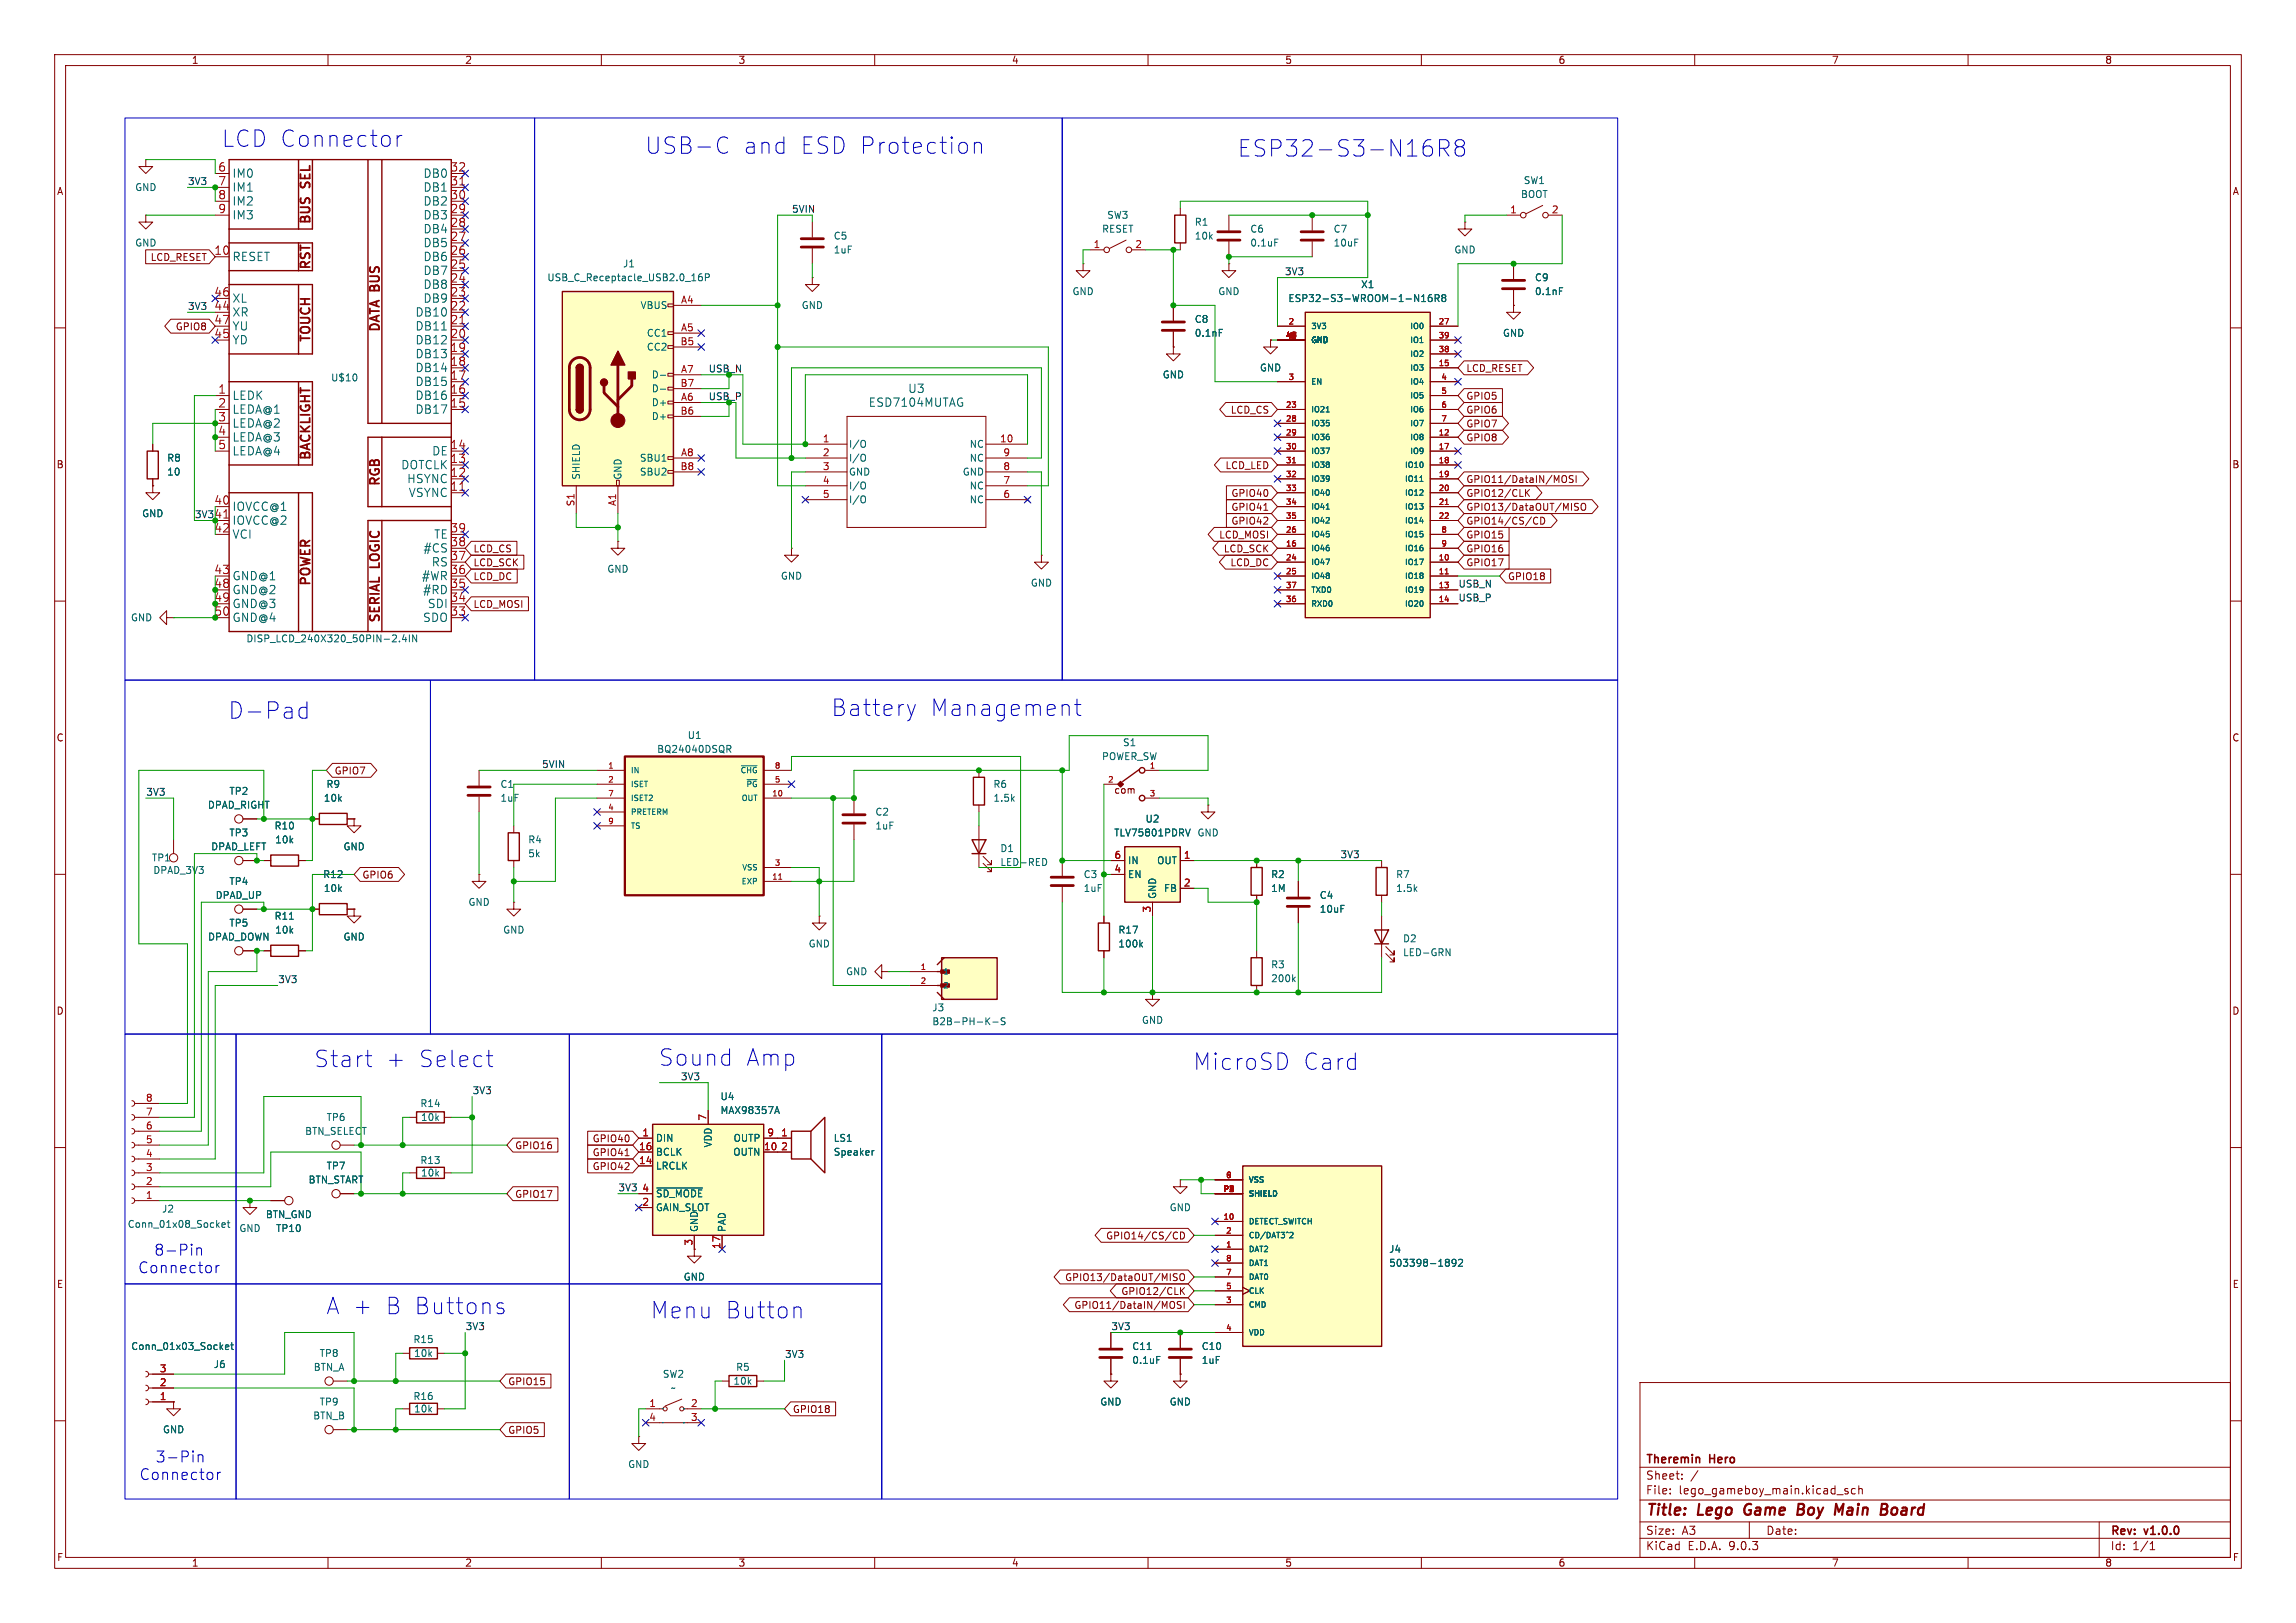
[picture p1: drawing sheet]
<svg xmlns="http://www.w3.org/2000/svg" width="420mm" height="297mm" viewBox="0 0 420 297" stroke-linecap="round" stroke-linejoin="round" font-family="sans-serif">
<defs><g id="words">
<g font-size="4.2" fill="#0000c2">
<text x="40.6" y="27.1">LCD Connector</text>
<text x="118" y="28.4">USB-C</text>
<text x="135.9" y="28.4">and</text>
<text x="146.2" y="28.4">ESD Protection</text>
<text x="226.4" y="28.9">ESP32-S3-N16R8</text>
<text x="41.8" y="131.8">D-Pad</text>
<text x="152.1" y="131.3">Battery</text>
<text x="170.1" y="131.3">Management</text>
<text x="57.5" y="195.5">Start</text>
<text x="70.5" y="195.5">+</text>
<text x="76.3" y="195.5">Select</text>
<text x="120.5" y="195.3">Sound</text>
<text x="136.4" y="195.3">Amp</text>
<text x="218.3" y="196">MicroSD</text>
<text x="238.3" y="196">Card</text>
<text x="59.7" y="240.7">A +</text>
<text x="70.3" y="240.7">B Buttons</text>
<text x="119" y="241.5">Menu</text>
<text x="132.6" y="241.5">Button</text>
</g>
<g font-size="2.8" fill="#0000c2">
<text x="25.2" y="233.2">Connector</text>
<text x="28.2" y="230">8-Pin</text>
<text x="28.4" y="267.8">3-Pin</text>
<text x="25.5" y="271.1">Connector</text>
</g>
<g font-size="2.8" fill="#840000">
<text x="301" y="277.9">Title:</text>
<text x="310.6" y="277.9">Lego</text>
<text x="319.9" y="277.9">Game</text>
<text x="330.4" y="277.9">Boy</text>
<text x="338.1" y="277.9">Main</text>
<text x="347.3" y="277.9">Board</text>
</g>
<g font-size="2.3" fill="#840000">
<text x="57.2" y="34.3" transform="rotate(-90 57.2 34.3)">SEL</text>
<text x="57.2" y="41.3" transform="rotate(-90 57.2 41.3)">BUS</text>
<text x="57.2" y="49.6" transform="rotate(-90 57.2 49.6)">RST</text>
<text x="57.2" y="62.9" transform="rotate(-90 57.2 62.9)">TOUCH</text>
<text x="69.9" y="61" transform="rotate(-90 69.9 61)">DATA BUS</text>
<text x="57.2" y="84.5" transform="rotate(-90 57.2 84.5)">BACKLIGHT</text>
<text x="69.9" y="89.2" transform="rotate(-90 69.9 89.2)">RGB</text>
<text x="57.2" y="107.5" transform="rotate(-90 57.2 107.5)">POWER</text>
<text x="69.9" y="103.9" transform="rotate(-90 69.9 103.9)">LOGIC</text>
<text x="69.9" y="114.2" transform="rotate(-90 69.9 114.2)">SERIAL</text>
</g>
<g font-size="2.1" fill="#a90000">
<text x="39.8" y="31.5">6</text>
<text x="39.8" y="34">7</text>
<text x="82.3" y="31.5">32</text>
<text x="82.3" y="34">31</text>
<text x="39.8" y="36.6">8</text>
<text x="39.8" y="39.1">9</text>
<text x="82.3" y="36.6">30</text>
<text x="82.3" y="39.1">29</text>
<text x="82.3" y="41.7">28</text>
<text x="39.1" y="46.7">10</text>
<text x="82.3" y="44.2">27</text>
<text x="82.3" y="46.7">26</text>
<text x="82.3" y="49.3">25</text>
<text x="82.3" y="51.8">24</text>
<text x="39.1" y="54.4">46</text>
<text x="39.1" y="56.9">44</text>
<text x="39.1" y="59.4">47</text>
<text x="82.3" y="54.4">23</text>
<text x="82.3" y="56.9">22</text>
<text x="82.3" y="59.4">21</text>
<text x="39.1" y="62">45</text>
<text x="82.3" y="62">20</text>
<text x="82.3" y="64.5">19</text>
<text x="82.3" y="67.1">18</text>
<text x="82.3" y="69.6">17</text>
<text x="39.8" y="72.1">1</text>
<text x="39.8" y="74.7">2</text>
<text x="39.8" y="77.2">3</text>
<text x="82.3" y="72.1">16</text>
<text x="82.3" y="74.7">15</text>
<text x="39.8" y="79.8">4</text>
<text x="39.8" y="82.3">5</text>
<text x="82.3" y="82.3">14</text>
<text x="82.3" y="84.8">13</text>
<text x="82.3" y="87.4">12</text>
<text x="82.3" y="89.9">11</text>
<text x="39.1" y="92.5">40</text>
<text x="39.1" y="97.5">42</text>
<text x="82.3" y="97.5">39</text>
<text x="82.3" y="100.1">38</text>
<text x="39.1" y="105.2">43</text>
<text x="82.3" y="102.6">37</text>
<text x="82.3" y="105.2">36</text>
<text x="82.3" y="107.7">35</text>
<text x="82.3" y="110.2">34</text>
<text x="82.3" y="112.8">33</text>
</g>
<g font-size="2.1" fill="#006464">
<text x="42.4" y="32.7">IM0</text>
<text x="42.4" y="35.3">IM1</text>
<text x="77.4" y="32.7">DB0</text>
<text x="77.4" y="35.3">DB1</text>
<text x="42.4" y="37.8">IM2</text>
<text x="42.4" y="40.4">IM3</text>
<text x="77.4" y="37.8">DB2</text>
<text x="77.4" y="40.4">DB3</text>
<text x="42.4" y="48">RESET</text>
<text x="77.4" y="42.9">DB4</text>
<text x="77.4" y="45.4">DB5</text>
<text x="77.4" y="48">DB6</text>
<text x="77.4" y="50.5">DB7</text>
<text x="77.4" y="53.1">DB8</text>
<text x="42.4" y="55.6">XL</text>
<text x="42.4" y="58.1">XR</text>
<text x="75.9" y="58.1">DB10</text>
<text x="77.4" y="55.6">DB9</text>
<text x="42.4" y="60.7">YU</text>
<text x="42.4" y="63.2">YD</text>
<text x="75.9" y="60.7">DB11</text>
<text x="75.9" y="63.2">DB12</text>
<text x="75.9" y="65.8">DB13</text>
<text x="75.9" y="68.3">DB14</text>
<text x="75.9" y="70.8">DB15</text>
<text x="42.4" y="73.4">LEDK</text>
<text x="42.4" y="75.9">LEDA@1</text>
<text x="75.9" y="73.4">DB16</text>
<text x="75.9" y="75.9">DB17</text>
<text x="158.8" y="74.7">ESD7104MUTAG</text>
<text x="166" y="72.1">U3</text>
<text x="42.4" y="78.5">LEDA@2</text>
<text x="42.4" y="81">LEDA@3</text>
<text x="42.4" y="83.5">LEDA@4</text>
<text x="79" y="83.5">DE</text>
<text x="73.3" y="86.1">DOTCLK</text>
<text x="74.4" y="88.6">HSYNC</text>
<text x="42.4" y="93.7">IOVCC@1</text>
<text x="74.7" y="91.2">VSYNC</text>
<text x="42.4" y="96.2">IOVCC@2</text>
<text x="42.4" y="98.8">VCI</text>
<text x="77.4" y="101.3">#CS</text>
<text x="79.3" y="98.8">TE</text>
<text x="42.4" y="106.4">GND@1</text>
<text x="77.1" y="106.4">#WR</text>
<text x="78.9" y="103.9">RS</text>
<text x="42.4" y="108.9">GND@2</text>
<text x="42.4" y="111.5">GND@3</text>
<text x="77.3" y="108.9">#RD</text>
<text x="78.2" y="111.5">SDI</text>
<text x="42.4" y="114">GND@4</text>
<text x="77.3" y="114">SDO</text>
</g>
<g font-size="2.1" fill="#009600">
<text x="39.1" y="95">41</text>
<text x="39.1" y="107.7">48</text>
<text x="39.1" y="110.2">49</text>
<text x="39.1" y="112.8">50</text>
</g>
<g font-size="2.1" fill="#840000">
<text x="301" y="268.2">Theremin</text>
<text x="312.8" y="268.2">Hero</text>
<text x="301" y="273.7">File:</text>
<text x="301" y="271">Sheet:</text>
<text x="307.1" y="273.7">lego_gameboy_main.kicad_sch</text>
<text x="301" y="281.1">Size:</text>
<text x="307.6" y="281.1">A3</text>
<text x="323" y="281.1">Date:</text>
<text x="386" y="281.3">Rev:</text>
<text x="392.4" y="281.3">v1.0.0</text>
<text x="301" y="283.9">KiCad</text>
<text x="308.7" y="283.9">E.D.A.</text>
<text x="316.3" y="283.9">9.0.3</text>
<text x="386" y="283.9">Id:</text>
<text x="390.1" y="283.9">1/1</text>
</g>
<g font-size="1.8" fill="#840000">
<text x="35" y="11.9">1</text>
<text x="85" y="11.9">2</text>
<text x="135" y="11.9">3</text>
<text x="185" y="11.9">4</text>
<text x="235" y="11.9">5</text>
<text x="285" y="11.9">6</text>
<text x="335" y="11.9">7</text>
<text x="385" y="11.9">8</text>
<text x="10.3" y="35.9">A</text>
<text x="408.3" y="35.9">A</text>
<text x="27.5" y="47.9">LCD_RESET</text>
<text x="32.1" y="60.6">GPIO8</text>
<text x="268.1" y="68.3">LCD_RESET</text>
<text x="225" y="75.9">LCD_CS</text>
<text x="268.1" y="75.9">GPIO6</text>
<text x="268.1" y="73.3">GPIO5</text>
<text x="268.1" y="78.4">GPIO7</text>
<text x="268.1" y="81">GPIO8</text>
<text x="10.3" y="85.9">B</text>
<text x="224.1" y="86">LCD_LED</text>
<text x="268.1" y="88.6">GPIO11/DataIN/MOSI</text>
<text x="408.2" y="85.9">B</text>
<text x="225.2" y="91.1">GPIO40</text>
<text x="225.2" y="93.7">GPIO41</text>
<text x="268.1" y="93.7">GPIO13/DataOUT/MISO</text>
<text x="268.1" y="91.1">GPIO12/CLK</text>
<text x="86.5" y="101.3">LCD_CS</text>
<text x="222.9" y="98.7">LCD_MOSI</text>
<text x="223.8" y="101.3">LCD_SCK</text>
<text x="225.2" y="96.2">GPIO42</text>
<text x="268.1" y="98.7">GPIO15</text>
<text x="268.1" y="96.2">GPIO14/CS/CD</text>
<text x="268.1" y="101.3">GPIO16</text>
<text x="86.5" y="103.8">LCD_SCK</text>
<text x="86.5" y="106.4">LCD_DC</text>
<text x="225" y="103.8">LCD_DC</text>
<text x="268.1" y="103.8">GPIO17</text>
<text x="275.7" y="106.4">GPIO18</text>
<text x="86.5" y="111.4">LCD_MOSI</text>
<text x="10.3" y="135.9">C</text>
<text x="408.2" y="135.9">C</text>
<text x="61.1" y="141.9">GPIO7</text>
<text x="203.7" y="145.4">com</text>
<text x="66.2" y="161">GPIO6</text>
<text x="10.3" y="185.9">D</text>
<text x="408.2" y="185.9">D</text>
<text x="108.3" y="209.2">GPIO40</text>
<text x="94.1" y="210.5">GPIO16</text>
<text x="108.3" y="214.3">GPIO42</text>
<text x="108.3" y="211.8">GPIO41</text>
<text x="94.1" y="219.4">GPIO17</text>
<text x="202.2" y="227">GPIO14/CS/CD</text>
<text x="10.3" y="235.9">E</text>
<text x="194.7" y="234.6">GPIO13/DataOUT/MISO</text>
<text x="196.4" y="239.7">GPIO11/DataIN/MOSI</text>
<text x="205" y="237.2">GPIO12/CLK</text>
<text x="408.3" y="235.9">E</text>
<text x="92.9" y="253.7">GPIO15</text>
<text x="92.9" y="262.6">GPIO5</text>
<text x="144.9" y="258.8">GPIO18</text>
<text x="10.3" y="285.9">F</text>
<text x="35" y="286.9">1</text>
<text x="85" y="286.9">2</text>
<text x="135" y="286.9">3</text>
<text x="185" y="286.9">4</text>
<text x="235" y="286.9">5</text>
<text x="285" y="286.9">6</text>
<text x="335" y="286.9">7</text>
<text x="385" y="286.9">8</text>
<text x="408.3" y="285.9">F</text>
</g>
<g font-size="1.8" fill="#006464">
<text x="24.6" y="35.2">GND</text>
<text x="278.6" y="33.9">SW1</text>
<text x="202.4" y="40.2">SW3</text>
<text x="218.4" y="41.5">R1</text>
<text x="278.1" y="36.4">BOOT</text>
<text x="24.6" y="45.3">GND</text>
<text x="152.4" y="44">C5</text>
<text x="152.4" y="46.6">1uF</text>
<text x="201.5" y="42.8">RESET</text>
<text x="218.4" y="44">10k</text>
<text x="228.6" y="42.8">C6</text>
<text x="228.6" y="45.3">0.1uF</text>
<text x="243.8" y="42.8">C7</text>
<text x="243.8" y="45.3">10uF</text>
<text x="265.9" y="46.6">GND</text>
<text x="100" y="51.7">USB_C_Receptacle_USB2.0_16P</text>
<text x="113.9" y="49.1">J1</text>
<text x="248.9" y="52.9">X1</text>
<text x="280.7" y="51.7">C9</text>
<text x="117.1" y="56.7">VBUS</text>
<text x="146.6" y="56.7">GND</text>
<text x="196.1" y="54.2">GND</text>
<text x="218.4" y="59.3">C8</text>
<text x="222.8" y="54.2">GND</text>
<text x="235.6" y="55.5">ESP32-S3-WROOM-1-N16R8</text>
<text x="280.7" y="54.2">0.1nF</text>
<text x="118.2" y="61.8">CC1</text>
<text x="118.2" y="64.4">CC2</text>
<text x="218.4" y="61.8">0.1nF</text>
<text x="274.8" y="61.8">GND</text>
<text x="60.5" y="70">U$10</text>
<text x="119.1" y="69.4">D-</text>
<text x="119.1" y="72">D-</text>
<text x="212.6" y="69.4">GND</text>
<text x="230.4" y="68.2">GND</text>
<text x="119.1" y="74.5">D+</text>
<text x="119.1" y="77.1">D+</text>
<text x="155.2" y="82.1">I/O</text>
<text x="177.3" y="82.1">NC</text>
<text x="30.5" y="84.7">R8</text>
<text x="30.5" y="87.2">10</text>
<text x="106.3" y="87.9" transform="rotate(-90 106.3 87.9)">SHIELD</text>
<text x="113.9" y="87.9" transform="rotate(-90 113.9 87.9)">GND</text>
<text x="117" y="84.7">SBU1</text>
<text x="117" y="87.2">SBU2</text>
<text x="155.2" y="84.7">I/O</text>
<text x="155.2" y="87.2">GND</text>
<text x="155.2" y="89.8">I/O</text>
<text x="176" y="87.2">GND</text>
<text x="177.3" y="84.7">NC</text>
<text x="177.3" y="89.8">NC</text>
<text x="25.9" y="94.8">GND</text>
<text x="155.2" y="92.3">I/O</text>
<text x="177.3" y="92.3">NC</text>
<text x="111" y="105">GND</text>
<text x="142.7" y="106.3">GND</text>
<text x="188.5" y="107.5">GND</text>
<text x="23.9" y="113.9">GND</text>
<text x="45" y="117.7">DISP_LCD_240X320_50PIN-2.4IN</text>
<text x="120.1" y="138">BQ24040DSQR</text>
<text x="125.7" y="135.4">U1</text>
<text x="205.3" y="136.8">S1</text>
<text x="201.5" y="139.3">POWER_SW</text>
<text x="37.9" y="148.2">DPAD_RIGHT</text>
<text x="41.9" y="145.6">TP2</text>
<text x="59.1" y="146.9">10k</text>
<text x="59.6" y="144.4">R9</text>
<text x="91.4" y="144.4">C1</text>
<text x="91.4" y="146.9">1uF</text>
<text x="160" y="149.5">C2</text>
<text x="181.6" y="144.4">R6</text>
<text x="181.6" y="146.9">1.5k</text>
<text x="38.5" y="155.8">DPAD_LEFT</text>
<text x="41.9" y="153.3">TP3</text>
<text x="50.1" y="152">R10</text>
<text x="50.2" y="154.5">10k</text>
<text x="62.7" y="155.8">GND</text>
<text x="96.5" y="154.5">R4</text>
<text x="160" y="152">1uF</text>
<text x="203.7" y="153.3">TLV75801PDRV</text>
<text x="209.4" y="150.7">U2</text>
<text x="218.9" y="153.3">GND</text>
<text x="27.7" y="157.8">TP1</text>
<text x="27.9" y="160.1">DPAD_3V3</text>
<text x="59" y="160.9">R12</text>
<text x="96.5" y="157.1">5k</text>
<text x="182.9" y="156.1">D1</text>
<text x="182.9" y="158.7">LED-RED</text>
<text x="198.1" y="160.9">C3</text>
<text x="206.2" y="158.3">IN</text>
<text x="206.2" y="160.9">EN</text>
<text x="211.6" y="158.3">OUT</text>
<text x="232.4" y="160.9">R2</text>
<text x="255.3" y="160.9">R7</text>
<text x="39.4" y="164.7">DPAD_UP</text>
<text x="41.9" y="162.2">TP4</text>
<text x="59.1" y="163.4">10k</text>
<text x="85.6" y="166">GND</text>
<text x="198.1" y="163.4">1uF</text>
<text x="211.7" y="164.6" transform="rotate(-90 211.7 164.6)">GND</text>
<text x="212.8" y="163.4">FB</text>
<text x="232.4" y="163.4">1M</text>
<text x="241.3" y="164.7">C4</text>
<text x="241.3" y="167.2">10uF</text>
<text x="255.3" y="163.4">1.5k</text>
<text x="38" y="172.3">DPAD_DOWN</text>
<text x="41.9" y="169.8">TP5</text>
<text x="50.1" y="168.5">R11</text>
<text x="50.2" y="171">10k</text>
<text x="62.7" y="172.3">GND</text>
<text x="91.9" y="171">GND</text>
<text x="147.8" y="173.6">GND</text>
<text x="204.5" y="171">R17</text>
<text x="204.5" y="173.6">100k</text>
<text x="256.5" y="172.6">D2</text>
<text x="154.7" y="178.7">GND</text>
<text x="232.4" y="177.4">R3</text>
<text x="232.4" y="179.9">200k</text>
<text x="256.5" y="175.2">LED-GRN</text>
<text x="170.4" y="185.3">J3</text>
<text x="170.4" y="187.8">B2B-PH-K-S</text>
<text x="208.8" y="187.6">GND</text>
<text x="76.8" y="202.8">R14</text>
<text x="131.7" y="201.5">U4</text>
<text x="55.7" y="207.9">BTN_SELECT</text>
<text x="59.6" y="205.3">TP6</text>
<text x="76.9" y="205.3">10k</text>
<text x="119.9" y="209.1">DIN</text>
<text x="131.7" y="204.1">MAX98357A</text>
<text x="134.1" y="209.1">OUTP</text>
<text x="152.4" y="209.1">LS1</text>
<text x="59.6" y="214.2">TP7</text>
<text x="76.8" y="213.2">R13</text>
<text x="76.9" y="215.5">10k</text>
<text x="119.9" y="211.7">BCLK</text>
<text x="119.9" y="214.2">LRCLK</text>
<text x="130.4" y="210.1" transform="rotate(-90 130.4 210.1)">VDD</text>
<text x="134" y="211.7">OUTN</text>
<text x="152.4" y="211.7">Speaker</text>
<text x="56.3" y="216.8">BTN_START</text>
<text x="119.9" y="219.3">~{SD_MODE}</text>
<text x="119.9" y="221.8">GAIN_SLOT</text>
<text x="213.9" y="221.8">GND</text>
<text x="23.3" y="224.9">Conn_01x08_Socket</text>
<text x="29.5" y="222.1">J2</text>
<text x="43.7" y="225.7">GND</text>
<text x="48.5" y="223.1">BTN_GND</text>
<text x="50.4" y="225.7">TP10</text>
<text x="127.9" y="225.6" transform="rotate(-90 127.9 225.6)">GND</text>
<text x="132.9" y="225.6" transform="rotate(-90 132.9 225.6)">PAD</text>
<text x="254" y="229.5">J4</text>
<text x="254" y="232">503398-1892</text>
<text x="125" y="234.5">GND</text>
<text x="75.5" y="246">R15</text>
<text x="23.9" y="247.2">Conn_01x03_Socket</text>
<text x="39" y="250.5">J6</text>
<text x="57.3" y="251.1">BTN_A</text>
<text x="58.4" y="248.5">TP8</text>
<text x="75.6" y="248.5">10k</text>
<text x="134.5" y="251.1">R5</text>
<text x="207" y="247.2">C11</text>
<text x="207" y="249.8">0.1uF</text>
<text x="219.7" y="249.8">1uF</text>
<text x="219.7" y="247.2">C10</text>
<text x="58.4" y="257.4">TP9</text>
<text x="75.5" y="256.4">R16</text>
<text x="121.2" y="252.3">SW2</text>
<text x="134.1" y="253.6">10k</text>
<text x="201.2" y="257.4">GND</text>
<text x="213.9" y="257.4">GND</text>
<text x="29.7" y="262.5">GND</text>
<text x="57.2" y="259.9">BTN_B</text>
<text x="75.6" y="258.7">10k</text>
<text x="114.8" y="268.8">GND</text>
</g>
<g font-size="1.8" fill="#0f0f0f">
<text x="34.3" y="33.9">3V3</text>
<text x="144.8" y="39">5VIN</text>
<text x="234.9" y="50.5">3V3</text>
<text x="34.3" y="56.8">3V3</text>
<text x="35.6" y="94.9">3V3</text>
<text x="266.7" y="107.6">USB_N</text>
<text x="266.7" y="110.1">USB_P</text>
<text x="99.1" y="140.6">5VIN</text>
<text x="26.7" y="145.7">3V3</text>
<text x="245.1" y="157.1">3V3</text>
<text x="50.8" y="180">3V3</text>
<text x="124.5" y="197.8">3V3</text>
<text x="86.4" y="200.3">3V3</text>
<text x="113" y="218.1">3V3</text>
<text x="85.1" y="243.5">3V3</text>
<text x="203.2" y="243.5">3V3</text>
<text x="143.5" y="248.6">3V3</text>
</g>
<g font-size="1.8" fill="#a90000">
<text x="276.2" y="39.1">1</text>
<text x="283.8" y="39.1">2</text>
<text x="200" y="45.5">1</text>
<text x="207.6" y="45.5">2</text>
<text x="124.5" y="55.6">A4</text>
<text x="124.4" y="63.2">B5</text>
<text x="124.5" y="60.7">A5</text>
<text x="124.4" y="70.9">B7</text>
<text x="124.5" y="68.3">A7</text>
<text x="124.4" y="75.9">B6</text>
<text x="124.5" y="73.4">A6</text>
<text x="124.5" y="83.6">A8</text>
<text x="150.4" y="81">1</text>
<text x="150.4" y="83.6">2</text>
<text x="182.8" y="81">10</text>
<text x="183.4" y="83.6">9</text>
<text x="124.4" y="86.1">B8</text>
<text x="150.4" y="86.1">3</text>
<text x="150.4" y="88.6">4</text>
<text x="183.4" y="86.1">8</text>
<text x="183.4" y="88.6">7</text>
<text x="105.2" y="92.8" transform="rotate(-90 105.2 92.8)">S1</text>
<text x="112.8" y="92.7" transform="rotate(-90 112.8 92.7)">A1</text>
<text x="150.4" y="91.2">5</text>
<text x="183.4" y="91.2">6</text>
<text x="203.8" y="157.2">6</text>
<text x="203.8" y="159.8">4</text>
<text x="216.5" y="157.2">1</text>
<text x="210.6" y="167.1" transform="rotate(-90 210.6 167.1)">3</text>
<text x="216.5" y="162.3">2</text>
<text x="26.6" y="201.7">8</text>
<text x="26.6" y="209.3">5</text>
<text x="26.6" y="206.8">6</text>
<text x="26.6" y="204.2">7</text>
<text x="117.4" y="208">1</text>
<text x="129.3" y="205.2" transform="rotate(-90 129.3 205.2)">7</text>
<text x="140.3" y="208">9</text>
<text x="142.8" y="208">1</text>
<text x="26.6" y="214.4">3</text>
<text x="26.6" y="211.8">4</text>
<text x="116.8" y="210.6">16</text>
<text x="116.8" y="213.1">14</text>
<text x="139.7" y="210.6">10</text>
<text x="142.8" y="210.6">2</text>
<text x="26.6" y="219.5">1</text>
<text x="26.6" y="216.9">2</text>
<text x="117.4" y="218.2">4</text>
<text x="117.4" y="220.7">2</text>
<text x="126.7" y="228" transform="rotate(-90 126.7 228)">3</text>
<text x="131.8" y="228.6" transform="rotate(-90 131.8 228.6)">17</text>
<text x="29.1" y="251.2">3</text>
<text x="29.1" y="256.3">1</text>
<text x="29.1" y="253.7">2</text>
<text x="118.7" y="257.6">1</text>
<text x="126.3" y="257.6">2</text>
<text x="118.7" y="260.1">4</text>
<text x="126.3" y="260.1">3</text>
</g>
<g font-size="1.8" fill="#009600">
<text x="129.5" y="68.2">USB_N</text>
<text x="129.5" y="73.3">USB_P</text>
</g>
<g font-size="1.4" fill="#a90000">
<text x="235.6" y="59.4">2</text>
<text x="263.1" y="59.4">27</text>
<text x="235.6" y="62">11</text>
<text x="235.9" y="62">1</text>
<text x="235.9" y="62">2</text>
<text x="263.1" y="62">39</text>
<text x="263.1" y="64.5">38</text>
<text x="235.6" y="69.6">3</text>
<text x="263.1" y="67.1">15</text>
<text x="263.5" y="69.6">4</text>
<text x="235.1" y="74.7">23</text>
<text x="235.1" y="77.2">28</text>
<text x="263.5" y="72.1">5</text>
<text x="263.5" y="74.7">6</text>
<text x="263.5" y="77.2">7</text>
<text x="235.1" y="79.8">29</text>
<text x="235.1" y="82.3">30</text>
<text x="263.1" y="79.8">12</text>
<text x="263.1" y="82.3">17</text>
<text x="235.1" y="84.8">31</text>
<text x="235.1" y="87.4">32</text>
<text x="235.1" y="89.9">33</text>
<text x="263.1" y="84.8">18</text>
<text x="263.1" y="87.4">19</text>
<text x="263.1" y="89.9">20</text>
<text x="235.1" y="92.5">34</text>
<text x="235.1" y="95">35</text>
<text x="263.1" y="92.5">21</text>
<text x="263.1" y="95">22</text>
<text x="235.1" y="97.5">26</text>
<text x="235.1" y="100.1">16</text>
<text x="263.5" y="97.5">8</text>
<text x="263.5" y="100.1">9</text>
<text x="235.1" y="102.6">24</text>
<text x="235.1" y="105.2">25</text>
<text x="235.1" y="107.7">37</text>
<text x="263.1" y="102.6">10</text>
<text x="263.1" y="105.2">11</text>
<text x="263.1" y="107.7">13</text>
<text x="235.1" y="110.2">36</text>
<text x="263.1" y="110.2">14</text>
<text x="111.1" y="140.7">1</text>
<text x="111.1" y="143.3">2</text>
<text x="141.6" y="140.7">8</text>
<text x="141.6" y="143.3">5</text>
<text x="202.6" y="143.3">2</text>
<text x="210.2" y="140.7">1</text>
<text x="111.1" y="145.8">7</text>
<text x="111.1" y="148.3">4</text>
<text x="141.1" y="145.8">10</text>
<text x="210.2" y="145.8">3</text>
<text x="111.1" y="150.9">9</text>
<text x="141.1" y="161">11</text>
<text x="141.6" y="158.5">3</text>
<text x="168.3" y="177.5">1</text>
<text x="168.3" y="180.1">2</text>
<text x="224.2" y="215.6">9</text>
<text x="223.7" y="218.2">P1</text>
<text x="224.6" y="218.2">2</text>
<text x="223.7" y="223.3">10</text>
<text x="224.2" y="225.8">2</text>
<text x="224.2" y="233.4">7</text>
<text x="224.2" y="230.9">8</text>
<text x="224.2" y="228.3">1</text>
<text x="224.2" y="238.5">3</text>
<text x="224.2" y="236">5</text>
<text x="224.2" y="243.6">4</text>
</g>
<g font-size="1.4" fill="#006464">
<text x="239.8" y="60.4">3V3</text>
<text x="239.8" y="63">GND</text>
<text x="257.8" y="60.4">IO0</text>
<text x="257.8" y="63">IO1</text>
<text x="257.8" y="65.5">IO2</text>
<text x="239.8" y="70.6">EN</text>
<text x="257.8" y="68">IO3</text>
<text x="257.8" y="70.6">IO4</text>
<text x="239.8" y="75.7">IO21</text>
<text x="257.8" y="73.1">IO5</text>
<text x="257.8" y="75.7">IO6</text>
<text x="239.8" y="78.2">IO35</text>
<text x="239.8" y="80.7">IO36</text>
<text x="239.8" y="83.3">IO37</text>
<text x="257.8" y="78.2">IO7</text>
<text x="257.8" y="80.7">IO8</text>
<text x="257.8" y="83.3">IO9</text>
<text x="239.8" y="85.8">IO38</text>
<text x="239.8" y="88.4">IO39</text>
<text x="256.9" y="85.8">IO10</text>
<text x="256.9" y="88.4">IO11</text>
<text x="239.8" y="90.9">IO40</text>
<text x="239.8" y="93.4">IO41</text>
<text x="239.8" y="96">IO42</text>
<text x="256.9" y="90.9">IO12</text>
<text x="256.9" y="93.4">IO13</text>
<text x="256.9" y="96">IO14</text>
<text x="239.8" y="98.5">IO45</text>
<text x="239.8" y="101.1">IO46</text>
<text x="256.9" y="98.5">IO15</text>
<text x="256.9" y="101.1">IO16</text>
<text x="239.8" y="103.6">IO47</text>
<text x="239.8" y="106.1">IO48</text>
<text x="256.9" y="103.6">IO17</text>
<text x="256.9" y="106.1">IO18</text>
<text x="239.8" y="108.7">TXD0</text>
<text x="239.8" y="111.2">RXD0</text>
<text x="256.9" y="108.7">IO19</text>
<text x="256.9" y="111.2">IO20</text>
<text x="115.3" y="141.7">IN</text>
<text x="135.3" y="141.7">~{CHG}</text>
<text x="115.3" y="144.2">ISET</text>
<text x="115.3" y="146.8">ISET2</text>
<text x="115.3" y="149.3">PRETERM</text>
<text x="135.5" y="146.8">OUT</text>
<text x="136.4" y="144.2">~{PG}</text>
<text x="115.3" y="151.9">TS</text>
<text x="135.6" y="159.5">VSS</text>
<text x="135.5" y="162">EXP</text>
<text x="172.5" y="178.5">1</text>
<text x="172.5" y="181.1">2</text>
<text x="228.3" y="219.2">SHIELD</text>
<text x="228.3" y="216.6">VSS</text>
<text x="228.3" y="226.8">CD/DAT3^2</text>
<text x="228.3" y="224.3">DETECT_SWITCH</text>
<text x="228.3" y="231.9">DAT1</text>
<text x="228.3" y="229.3">DAT2</text>
<text x="228.3" y="239.5">CMD</text>
<text x="228.3" y="237">CLK</text>
<text x="228.3" y="234.4">DAT0</text>
<text x="228.3" y="244.6">VDD</text>
</g>
</g></defs>
<g fill="none" stroke="#840000" stroke-width=".18">
<path d="M10 10h400v277h-400zM12 12h396v273h-396zM60 10v2M110 10v2M160 10v2M210 10v2M260 10v2M310 10v2M360 10v2M215.9 38.1v1.3M240 39.4v2.8M215.9 44.5v1.2"/>
<path d="M240 44.2v2.8M10 60h2M214.6 63.5v1.3h1.3l-1.3 1.2-1.2-1.2h1.2M214.6 63.5h.1M408 60h2M10 110h2M144.8 100.3v1.3h1.2l-1.2 1.3-1.3-1.3h1.3M144.8 100.3h.1M408 110h2M10 160h2M94 151.1v1.3M94 157.5v1.3"/>
<path d="M408 160h2M10 210h2M62.2 209.6h2.6M408 210h2M61 252.7h2.5M73.7 257.8h1.2M80 257.8h1.3M300 253h108v32h-108zM10 260h2M61 261.6h2.5M300 278.5h108M300 274.5h108"/>
<path d="M300 268.5h108M305.5 273.2v.2M305.5 272.5v.1M307.7 270.5v.2M307.7 269.8v.1M310.6 269.1l-1.3 1.9M320 278.5v3M336 273.5h1.2M338 272.5l-.3-.1-.3 .2 .1 .2 .5 .2v.3h-.6M339.4 272.5l-.5-.1-.2 .3v.4l.1 .2h.6M340 272.5l.2-.1 .4 .1 .1 .9M340 271.9v1.5"/>
<path d="M384 278.5v6.5M408 260h2M60 285v2M110 285v2M160 285v2M210 285v2M260 285v2M300 281.5h108M310 285v2M360 285v2M393.3 283.6h.9M393.3 282.5l.4-.4v1.5"/>
<circle cx="61.5" cy="209.5" r=".76"/>
<circle cx="60.2" cy="252.7" r=".76"/>
<circle cx="60.2" cy="261.6" r=".76"/>
</g>
<path d="M319.4 275.5a1.27 1.27 0 0 0-.1 1.6M328.9 276.2h.7M329.6 276.2l.2 .1M329.7 275.2h-.7l-.2 2 .9-.1M329.8 276.1l-.2 .1M336.4 276.6l.8-1.4-.2 2M346.7 275.9a.62 .62 0 0 0-.7 .4v.7l.3 .2h.3" fill="none" stroke="#840000" stroke-width=".4"/>
<path d="M214.9 39.4h2v5.1h-2zM93 152.4h2v5.1h-2zM74.9 256.8h5.1v2h-5.1z" fill="none" stroke="#840000" stroke-width=".25"/>
<path d="M238 42.4h4.1M238 43.9h4.1" fill="none" stroke="#840000" stroke-width=".51"/>
<path d="M238.8 57.2h22.8v55.8h-22.8z" fill="#ffffc2"/>
<g fill="none" stroke="#840000" stroke-width=".25">
<path d="M41.9 29.2h40.6v86.4h-40.6zM54.6 29.2v12.7M57.1 29.2v12.7h-15.2M67.3 29.2v48.3h15.2M69.8 29.2v48.3M41.9 44.5h15.2v5h-15.2M41.9 52.1h15.2v12.7h-15.2M54.6 44.5v5M54.6 52.1v12.7M238.8 57.2h22.8v55.8h-22.8zM41.9 69.9h15.2v15.2h-15.2M54.6 69.9v15.2"/>
<path d="M26.9 82.6h2.1v5h-2.1zM41.9 90.2h15.2v25.4M54.6 90.2v25.4M69.8 80v12.7M69.8 95.3v20.3M82.5 80h-15.2v12.7h15.2M82.5 95.3h-15.2v20.3M49.5 156.5h5.1v2h-5.1zM58.4 148.8h5.1v2.1h-5.1zM49.5 173h5.1v2h-5.1zM58.4 165.4h5.1v2h-5.1zM144.8 207h3.5v5.1h-3.5z"/>
<path d="M148.3 207l2.6-2.5v10.1l-2.6-2.5"/>
</g>
<g fill="none" stroke="#840000" stroke-width=".18">
<path d="M39.4 39.4h2.5M39.4 31.8h2.5M39.4 34.3h2.5M39.4 36.8h2.5M82.5 34.3h2.6M224.8 39.4v2.8M275.6 39.4h2.5M282.2 37.6l-3.1 1.5M283.2 39.4h2.5M82.5 59.7h2.6M198.1 48.3v1.2h1.3l-1.3 1.3-1.3-1.3h1.3M198.1 48.3h.1"/>
<path d="M199.4 45.7h2.5M206 43.9l-3.1 1.6M207 45.7h2.5M214.6 55.9v2.8M224.8 48.3v1.2h1.3l-1.3 1.3-1.3-1.3h1.3M224.8 48.3h.1M224.8 44.2v2.8M233.7 59.7h5.1M261.6 59.7h5.1M268 40.6v1.3h1.2l-1.2 1.3-1.3-1.3h1.3M268 40.6h.1M276.9 55.9v1.3h1.2l-1.2 1.2-1.3-1.2h1.3"/>
<path d="M276.9 55.9h.1M276.9 48.3v2.8M276.9 53.1v2.8M39.4 74.9h2.5M39.4 77.5h2.5M39.4 72.4h2.5M214.6 60.7v2.8M232.4 62.2v1.3h1.3l-1.3 1.3-1.3-1.3h1.3M232.4 62.2h.1M233.7 62.2h5.1M233.7 69.9h5.1M233.7 74.9h5.1"/>
<path d="M233.7 77.5h5.1M261.6 62.2h5.1M261.6 69.9h5.1M261.6 74.9h5.1M261.6 77.5h5.1M261.6 64.8h5.1M261.6 67.3h5.1M261.6 72.4h5.1M27.9 88.9v1.3h1.3l-1.3 1.2-1.2-1.2h1.2M27.9 88.9h.1M27.9 81.3v1.3M27.9 87.6v1.3"/>
<path d="M39.4 80h2.5M39.4 82.6h2.5M39.4 95.3h2.5M82.5 90.2h2.6M233.7 80h5.1M233.7 82.6h5.1M233.7 85.1h5.1M233.7 87.6h5.1M233.7 90.2h5.1M233.7 92.7h5.1M233.7 95.3h5.1M233.7 97.8h5.1"/>
<path d="M261.6 80h5.1M261.6 82.6h5.1M261.6 85.1h5.1M261.6 87.6h5.1M261.6 90.2h5.1M261.6 92.7h5.1M261.6 95.3h5.1M261.6 97.8h5.1M30.5 113v-1.2l-1.3 1.2 1.3 1.3v-1.3h1.2M31.7 113h.1M233.7 100.3h5.1M233.7 102.9h5.1"/>
<path d="M233.7 105.4h5.1M233.7 108h5.1M233.7 110.5h5.1M261.6 100.3h5.1M261.6 102.9h5.1M261.6 105.4h5.1M261.6 108h5.1M261.6 110.5h5.1M48.3 157.5h1.2M54.6 157.5h1.3M57.1 149.9h1.3M63.5 149.9h1.3"/>
<path d="M64.8 149.9v1.2h1.2l-1.2 1.3-1.3-1.3h1.3M64.8 149.9h.1M221 147.3v1.3h-1.3l1.3 1.3 1.2-1.3h-1.2M221 147.3h.1M44.4 174h2.6M48.3 174h1.2M54.6 174h1.3M57.1 166.4h1.3M63.5 166.4h1.3M24.1 219.2l.4 .2 .1 .3-.1 .4-.4 .1M24.1 216.7l.4 .1 .1 .4-.1 .3-.4 .2M24.1 214.1l.4 .2 .1 .3-.1 .4-.4 .1"/>
<path d="M24.1 211.6l.4 .1 .1 .4-.1 .3-.4 .2M24.1 209l.4 .2 .1 .4-.1 .3-.4 .2M24.1 206.5l.4 .2 .1 .3-.1 .4-.4 .1M24.1 204l.4 .1 .1 .4-.1 .3-.4 .2M24.1 201.4l.4 .2 .1 .3-.1 .4-.4 .1M24.6 219.7h4.6M24.6 217.2h4.6M24.6 214.6h4.6M24.6 212.1h4.6M24.6 209.6h4.6M24.6 207h4.6M24.6 204.5h4.6"/>
<path d="M24.6 201.9h4.6M45.7 219.7v1.3h1.3l-1.3 1.2-1.3-1.2h1.3M45.7 219.7h.1M142.2 208.3h2.6M142.2 210.8h2.6M127 228.6v1.3h1.3l-1.3 1.2-1.3-1.2h1.3M127 228.6h.1"/>
<circle cx="278.6" cy="39.4" r=".51"/>
<circle cx="282.7" cy="39.4" r=".51"/>
<circle cx="202.4" cy="45.7" r=".51"/>
<circle cx="206.5" cy="45.7" r=".51"/>
<circle cx="43.7" cy="174" r=".76"/>
</g>
<g fill="none" stroke="#006464" stroke-width=".18">
<path d="M233.2 43.8h.6M260 55.2h.8M260 54.3l.4-.4v1.3M261.9 53.9l-.4 .1a.86 .86 0 0 0 0 1.2l.4-.1 .1-.5-.3-.2-.3 .1-.1 .1M262.5 54.6l.6-.1 .2-.2-.1-.3-.7-.1v1.3M262.8 54.6l.5 .6M264 54.5l-.3 .2 .1 .4 .2 .1 .3-.1 .2-.2v-.2l-.3-.2M264 54.5l-.3-.3 .3-.3h.2l.3 .3-.3 .3M264 54.5h.2M285.3 52.6h.6M65.2 68.7v.8M80.8 60.4h.9"/>
<path d="M223 60.3h.6M242.6 75.4h.6M242.6 93.2h.6M259.7 88.1h.6M73.1 117.3v.2M73.9 116.1l-.3 .9h.8M74.2 116.6v.9M74.9 116.2v1.3M76.2 116.2v1.3l-.7-1.3v1.3M52.9 168.2h.8M159.9 210.6l-.3 .1M40.6 224.2l.6-.1-.1-.3h-.3l-.2 .1 .1 .6h.4"/>
<path d="M41.6 223.8h.4M41.7 223.3v1.1l.3 .2"/>
</g>
<path d="M84.1 33.8h.9M84.1 59.2h.9M40.9 94.8h.9M84.1 89.7h.9M236.4 84.7h.6M264.4 92.3h.5M264.4 105h.5" fill="none" stroke="#a90000" stroke-width=".18"/>
<path d="M212.6 58.9h4.1M222.8 42.4h4M222.8 43.9h4M274.8 51.3h4.1M274.8 52.8h4.1M212.6 60.5h4.1" fill="none" stroke="#840000" stroke-width=".51"/>
<path d="M119.4 205.7h20.3v20.4h-20.3z" fill="#ffffc2"/>
<path d="M119.4 205.7h20.3v20.4h-20.3zM74.9 246.6h5.1v2.1h-5.1zM133.3 251.7h5.1v2h-5.1z" fill="none" stroke="#840000" stroke-width=".25"/>
<g fill="none" stroke="#840000" stroke-width=".18">
<path d="M26.7 29.2v1.3h1.2l-1.2 1.3-1.3-1.3h1.3M26.7 29.2h.1M113 99.1v1.2h1.3l-1.3 1.3-1.2-1.3h1.2M113 99.1h.1M31.7 153.7v2.5M44.4 166.4h2.6M64.8 166.4v1.2h1.2l-1.2 1.3-1.3-1.3h1.3M64.8 166.4h.1M49.5 219.7h2.6M62.2 218.4h2.6M116.8 208.3h2.6M116.8 210.8h2.6"/>
<path d="M116.8 213.4h2.6M116.8 218.4h2.6M129.5 203.2v2.5M139.7 208.3h2.5M139.7 210.8h2.5M116.8 221h2.6M127 226.1v2.5M132.1 226.1v2.5M26.7 256l.3 .2 .2 .3-.2 .4-.3 .1M26.7 253.5l.3 .1 .2 .4-.2 .4-.3 .1M26.7 251l.3 .1 .2 .4-.2 .3-.3 .2M27.2 256.5h4.5"/>
<path d="M27.2 254h4.5M27.2 251.5h4.5M31.7 256.5v1.3h1.3l-1.3 1.3-1.2-1.3h1.2M31.7 256.5h.1M73.7 247.6h1.2M80 247.6h1.3M118.1 257.8h3.1M124.7 256l-3 1.3M125.2 257.8h3.1M132.1 252.7h1.2M138.4 252.7h1.3M116.8 262.9v1.3h1.3l-1.3 1.2-1.2-1.2h1.2"/>
<path d="M116.8 262.9h.1M118.1 260.3h10.2"/>
<circle cx="31.7" cy="157" r=".76"/>
<circle cx="43.7" cy="166.4" r=".76"/>
<circle cx="52.8" cy="219.7" r=".76"/>
<circle cx="61.5" cy="218.4" r=".76"/>
<circle cx="121.7" cy="257.8" r=".38"/>
<circle cx="124.7" cy="257.8" r=".38"/>
</g>
<path d="M120.1 217.4h8.4M141.8 203.4h.6M142.1 202.5l.5 1.3M41.2 246.5l.6-.1v-.2l-.4-.1-.2 .2 .1 .6h.5M42.2 246.1h.5M42.4 245.7v1.1l.3 .2M121.3 257.8h.1M123.5 254l-.6 .1M125.1 257.8h.1M121.3 260.3v.1M125.1 260.3h.1" fill="none" stroke="#006464" stroke-width=".18"/>
<path d="M102.9 53.3h20.3v35.6h-20.3z" fill="#ffffc2"/>
<g fill="none" stroke="#840000" stroke-width=".18">
<path d="M122.2 55.6h1v.5h-1zM123.2 55.9h5.1M148.6 50.8v1.3h1.3l-1.3 1.2-1.3-1.2h1.3M148.6 50.8h.1M148.6 40.6v2.8M148.6 45.5v2.8M122.2 60.7h1v.5h-1zM122.2 63.2h1v.6h-1zM122.2 68.3h1v.5h-1zM122.2 70.9h1v.5h-1zM122.2 73.4h1v.5h-1zM122.2 75.9h1v.6h-1z"/>
<path d="M123.2 61h5.1M123.2 63.5h5.1M123.2 68.6h5.1M123.2 71.1h5.1M123.2 73.7h5.1M123.2 76.2h5.1M154.9 76.2h25.4v20.3h-25.4zM105.4 88.9v5.1M112.8 87.9h.5v1h-.5zM113 88.9v5.1M122.2 83.6h1v.5h-1zM122.2 86.1h1v.5h-1z"/>
<path d="M123.2 83.8h5.1M123.2 86.4h5.1M147.3 83.8h7.6M147.3 86.4h7.6M147.3 81.3h7.6M147.3 88.9h7.6M147.3 91.4h7.6M180.3 83.8h7.7M180.3 86.4h7.7M180.3 81.3h7.7M180.3 88.9h7.7M180.3 91.4h7.7"/>
<path d="M187.6 91.1l.7 .7M188.3 91.1l-.7 .7M190.5 101.6v1.3h1.3l-1.3 1.2-1.3-1.2h1.3M190.5 101.6h.1M44.4 149.9h2.6M44.4 157.5h2.6M149.9 167.6v1.3h1.2l-1.2 1.3-1.3-1.3h1.3M149.9 167.6h.1"/>
<circle cx="43.7" cy="157.5" r=".76"/>
<circle cx="43.7" cy="149.9" r=".76"/>
</g>
<path d="M102.9 53.3h20.3v35.6h-20.3zM105.4 67.3a.64 .64 0 0 1 .6-.6 .64 .64 0 0 1 .7 .6M105.4 74.9a.64 .64 0 0 0 .6 .7 .64 .64 0 0 0 .7-.7" fill="none" stroke="#840000" stroke-width=".25"/>
<path d="M146.6 43.7h4M146.6 45.2h4M104.7 66a1.9 1.9 0 0 1 2.1-.4 1.9 1.9 0 0 1 1.1 1.7v7.6a1.91 1.91 0 0 1-1.9 1.9 1.91 1.91 0 0 1-1.9-1.9v-7.7l.2-.7zM110.5 70.6v1.3l2.5 2.5M113 66.8v10.2M115.6 69.3v1.3l-2.6 2.6" fill="none" stroke="#840000" stroke-width=".51"/>
<g fill="#840000" stroke="#840000" stroke-width=".25">
<path d="M105.4 67.3h1.3v7.6h-1.3z"/>
<path d="M105.6 66.9a.64 .64 0 0 1 .7-.2 .64 .64 0 0 1 .4 .6h-1.3z"/>
<path d="M105.4 74.9h1.3a.64 .64 0 0 1-.7 .7 .64 .64 0 0 1-.6-.7z"/>
<path d="M113 64.3l1.3 2.5h-2.5z"/>
<path d="M114.9 68.1h1.3v1.2h-1.3z"/>
<circle cx="110.5" cy="70" r=".63"/>
</g>
<circle cx="113" cy="77" r="1.27" fill="#840000" stroke="#840000" stroke-width=".18"/>
<path d="M128.4 50.1l-.4 .1a.86 .86 0 0 0 0 1.2l.4-.1 .1-.5-.3-.2-.3 .1-.1 .1M129 50.8l.6-.1 .2-.2-.1-.3-.7-.1v1.3M120.8 68.7h1M120.8 71.2h1M158 80.6l.1 .1a.81 .81 0 0 1-.1 1.2M158 83.1l.1 .1a.81 .81 0 0 1-.1 1.2M158 88.2l.1 .1a.81 .81 0 0 1-.1 1.2M158 90.7l.1 .1a.81 .81 0 0 1-.1 1.2" fill="none" stroke="#006464" stroke-width=".18"/>
<path d="M172.2 175.3h10.2v7.6h-10.2z" fill="#ffffc2"/>
<path d="M177.8 153.7h2.5l-1.2 2.5zM177.8 156.2h2.5M178.1 142.2h2v5.1h-2zM171.4 177.8h2M172.2 175.3h10.2v7.6h-10.2zM172.7 175.3l-1.3 1.2M171.4 180.3h2M171.4 181.6l1.3 1.3" fill="none" stroke="#840000" stroke-width=".25"/>
<path d="M172.1 177.5h1.6v.6h-1.6z" fill="#840000" stroke="#840000" stroke-width=".18"/>
<path d="M156.2 146.1v2.7M156.2 150.9v2.8M179.1 141v1.2M179.1 147.3v1.3M179.1 151.1v7.7M179.8 158l1.6 1.5v-.7v.7h-.8M179.8 156.7l1.6 1.5v-.7v.7h-.8M161.3 177.8v-1.3l-1.3 1.3 1.3 1.3v-1.3h1.3M162.6 177.8h.1M166.4 177.8h5M166.4 180.3h5" fill="none" stroke="#840000" stroke-width=".18"/>
<path d="M191 157.1a.68 .68 0 0 1 .5 .6 .68 .68 0 0 1-.5 .7M180.5 186.8l.6 .7M181.1 186.3l-.8 .7M181.6 187h1M183.8 186.3h-.4l-.2 .1v.3l.5 .3 .1 .3-.2 .2h-.5" fill="none" stroke="#006464" stroke-width=".18"/>
<path d="M154.2 149.1h4M154.2 150.6h4" fill="none" stroke="#840000" stroke-width=".51"/>
<path d="M114.3 138.4h25.4v25.4h-25.4z" fill="#ffffc2"/>
<path d="M114.3 138.4h25.4v25.4h-25.4z" fill="none" stroke="#840000" stroke-width=".41"/>
<g fill="none" stroke="#840000" stroke-width=".18">
<path d="M26.7 39.4v1.2h1.2l-1.2 1.3-1.3-1.3h1.3M26.7 39.4h.1M87.6 141v2.8M87.6 145.8v2.8M109.2 141h5.1M109.2 143.5h5.1M109.2 146.1h5.1M109.2 148.6h5.1M109.2 151.1h5.1M139.7 141h5.1M139.7 143.5h5.1M139.7 146.1h5.1"/>
<path d="M139.7 158.8h5.1M194.3 157.5v2.8M201.9 143.5h2.6M209.5 141h2.6M209.5 146.1h2.6M229.9 157.5v1.3M252.7 157.5v1.3M87.6 160v1.3h1.3l-1.3 1.3-1.2-1.3h1.2M87.6 160h.1M94 165.1v1.3h1.2l-1.2 1.2-1.3-1.2h1.3M94 165.1h.1M139.7 161.3h5.1"/>
<path d="M194.3 162.3v2.8M201.9 167.6v1.3M201.9 174v1.3M229.9 163.8v1.3M229.9 174v1.3M237.5 161.3v2.8M237.5 166.1v2.8M252.7 163.8v1.3M252.7 167.6v7.7M253.5 174.5l1.5 1.5v-.7v.7h-.7M253.5 173.2l1.5 1.6v-.8v.8h-.7M229.9 180.3v1.3"/>
<path d="M74.9 204.5h1.3M74.9 214.6h1.3M81.3 204.5h1.2M81.3 214.6h1.2"/>
</g>
<path d="M133 136.4h.5l.2 .3-.1 .3-.6 .1M133.3 137.1l.4 .6M135.6 140.1h2.9M136.7 142.7h1.8M208.6 172.8l.4 .5M209 172.5l-.5 .4M236.6 179.2l.3 .4M236.9 178.8l-.4 .5M264.5 173.6l.7 1.3v-1.3" fill="none" stroke="#006464" stroke-width=".18"/>
<path d="M142.4 160.9h.6" fill="none" stroke="#a90000" stroke-width=".18"/>
<path d="M85.6 144h4.1M85.6 145.5h4.1M192.3 160.5h4M192.3 162.1h4M235.5 164.3h4M235.5 165.9h4" fill="none" stroke="#840000" stroke-width=".51"/>
<g fill="none" stroke="#840000" stroke-width=".25">
<path d="M208.4 140.8l-3 2.2M228.9 158.8h2v5h-2zM251.7 158.8h2v5h-2zM200.9 168.9h2v5.1h-2zM228.9 175.3h2v5h-2zM251.5 170.2h2.5l-1.3 2.5zM251.5 172.7h2.5M76.2 203.5h5.1v2h-5.1zM76.2 213.6h5.1v2h-5.1z"/>
<circle cx="208.9" cy="141" r=".51"/>
<circle cx="208.9" cy="146.1" r=".51"/>
</g>
<path d="M205 143l.5 .5-.5 .5-.5-.5z" fill="#840000" stroke="#840000" stroke-width=".25"/>
<path d="M205.7 154.9h10.2v10.2h-10.2z" fill="#ffffc2"/>
<path d="M205.7 154.9h10.2v10.2h-10.2z" fill="none" stroke="#840000" stroke-width=".25"/>
<path d="M203.2 157.5h2.5M215.9 157.5h2.5M203.2 160h2.5M210.8 165.1v2.5M215.9 162.6h2.5M210.8 181.6v1.3h1.3l-1.3 1.3-1.3-1.3h1.3M210.8 181.6h.1" fill="none" stroke="#840000" stroke-width=".18"/>
<path d="M217.7 151.7l-.4 1.3" fill="none" stroke="#006464" stroke-width=".18"/>
<path d="M227.3 213.4h25.4v33h-25.4z" fill="#ffffc2"/>
<path d="M227.3 213.4h25.4v33h-25.4z" fill="none" stroke="#840000" stroke-width=".25"/>
<g fill="none" stroke="#840000" stroke-width=".18">
<path d="M26.6 45.7h11.7l1.1 1.3-1.1 1.3h-11.7zM31.2 58.4h7.1l1.1 1.3-1.1 1.3h-7.1l-1.1-1.3zM214.6 55.9v2.8M233.7 59.7h5.1M261.6 59.7h5.1M276.9 55.9h.1M276.9 48.3v2.8M276.9 53.1v2.8M214.6 63.5h.1M214.6 60.7v2.8M224.2 73.7h8.4l1.1 1.2-1.1 1.3h-8.4l-1.1-1.3zM232.4 62.2h.1"/>
<path d="M233.7 62.2h5.1M233.7 69.9h5.1M233.7 74.9h5.1M233.7 77.5h5.1M261.6 62.2h5.1M261.6 69.9h5.1M261.6 74.9h5.1M261.6 77.5h5.1M261.6 64.8h5.1M261.6 67.3h5.1M261.6 72.4h5.1M267.8 76.2h7l1.1 1.3-1.1 1.2h-7l-1.1-1.2z"/>
<path d="M267.8 78.7h7l1.1 1.3-1.1 1.3h-7l-1.1-1.3zM267.8 73.7h7v2.5h-7l-1.1-1.3zM267.8 66h11.6l1.1 1.3-1.1 1.3h-11.6l-1.1-1.3zM267.8 71.1h7v2.6h-7l-1.1-1.3zM27.9 88.9h.1M27.9 81.3v1.3M27.9 87.6v1.3M86.2 99.1h8.4v2.5h-8.4l-1.1-1.3zM222.1 96.5h10.5l1.1 1.3-1.1 1.3h-10.5l-1.1-1.3zM222.9 99.1h9.7l1.1 1.2-1.1 1.3h-9.7l-1.1-1.3zM223.3 83.8h9.3l1.1 1.3-1.1 1.3h-9.3l-1.2-1.3zM224.3 88.9h8.3l1.1 1.3-1.1 1.2h-8.3z"/>
<path d="M224.3 94h8.3l1.1 1.3-1.1 1.2h-8.3zM224.3 91.4h8.3l1.1 1.3-1.1 1.3h-8.3zM231.2 93.4h.7M233.7 80h5.1M233.7 82.6h5.1M233.7 85.1h5.1M233.7 87.6h5.1M233.7 90.2h5.1M233.7 92.7h5.1M233.7 95.3h5.1M233.7 97.8h5.1M261.6 80h5.1"/>
<path d="M261.6 82.6h5.1M261.6 85.1h5.1M261.6 87.6h5.1M261.6 90.2h5.1M261.6 92.7h5.1M261.6 95.3h5.1M261.6 97.8h5.1M267.8 91.4h23.4l1.1 1.3-1.1 1.3h-23.4l-1.1-1.3zM267.8 86.4h21.7l1.1 1.2-1.1 1.3h-21.7l-1.1-1.3zM267.8 88.9h13.1l1.1 1.3-1.1 1.2h-13.1l-1.1-1.2zM267.8 96.5h8.2v2.6h-8.2l-1.1-1.3zM267.8 94h15.9l1.1 1.3-1.1 1.2h-15.9l-1.1-1.2z"/>
<path d="M267.8 99.1h8.2v2.5h-8.2l-1.1-1.3zM279.2 90.1l.6 .7M279.8 89.6l-.7 .7M280.9 94.7l.4 .1M281.3 95.8l-.4 .1M281.8 94.7a.64 .64 0 0 1 .8 .6 .64 .64 0 0 1-.8 .6zM285.9 87.1l.1-.1a.43 .43 0 0 1 .6 .5v.4a.42 .42 0 0 1-.3 .4 .42 .42 0 0 1-.4-.1M287.8 87.1l-.5-.1-.2 .2v.3l.5 .3 .2 .3-.3 .2-.5-.1M288 92.5l.7 .5-.2 .4-.5-.1M288.3 87v1.3M288.7 92.2l-.5-.1-.2 .3M289.3 92.3l.2-.2a.43 .43 0 0 1 .6 .4v.5a.42 .42 0 0 1-.5 .4 .42 .42 0 0 1-.4-.4z"/>
<path d="M86.2 101.6h9.6v2.5h-9.6l-1.1-1.2zM86.2 109.2h10.5v2.6h-10.5l-1.1-1.3zM86.2 104.1h8.4v2.6h-8.4l-1.1-1.3zM224.2 101.6h8.4l1.1 1.3-1.1 1.2h-8.4l-1.2-1.2zM233.7 100.3h5.1M233.7 102.9h5.1M233.7 105.4h5.1M233.7 108h5.1M233.7 110.5h5.1M261.6 100.3h5.1M261.6 102.9h5.1M261.6 105.4h5.1"/>
<path d="M261.6 108h5.1M261.6 110.5h5.1M267.8 101.6h8.2v2.5h-8.2l-1.1-1.2zM275.4 104.1h8.3v2.6h-8.3l-1.1-1.3zM60.8 139.7h7l1.1 1.3-1.1 1.2h-7l-1.1-1.2zM44.4 157.5h2.6M44.4 149.9h2.6M48.3 157.5h1.2M54.6 157.5h1.3M57.1 149.9h1.3M63.5 149.9h1.3M64.8 149.9h.1"/>
<path d="M65.9 158.7h7l1.1 1.3-1.1 1.3h-7l-1.1-1.3zM203.2 157.5h2.5M215.9 157.5h2.5M229.9 157.5v1.3M44.4 166.4h2.6M44.4 174h2.6M48.3 174h1.2M54.6 174h1.3M57.1 166.4h1.3M63.5 166.4h1.3M64.8 166.4h.1M201.9 167.6v1.3"/>
<path d="M201.9 174v1.3M203.2 160h2.5M210.8 165.1v2.5M215.9 162.6h2.5M229.9 163.8v1.3M237.5 161.3v2.8M237.5 166.1v2.8M49.5 219.7h2.6M62.2 218.4h2.6M93.8 217.2h8.2v2.5h-8.2l-1.1-1.3zM93.8 208.3h8.2v2.5h-8.2l-1.1-1.2zM107.5 212.1h8.2l1.1 1.3-1.1 1.2h-8.2z"/>
<path d="M107.5 209.5h8.2l1.1 1.3-1.1 1.3h-8.2zM107.5 207h8.2l1.1 1.3-1.1 1.3h-8.2zM114.3 211.5h.8M116.8 218.4h2.6M116.8 208.3h2.6M116.8 210.8h2.6M116.8 213.4h2.6M129.5 203.2v2.5M139.7 208.3h5.1M139.7 210.8h5.1M215.9 215.9v1.3h1.3l-1.3 1.2-1.3-1.2h1.3M215.9 215.9h.1"/>
<path d="M222.2 218.4h5.1M222.2 215.9h5.1M116.8 221h2.6M127 228.6h.1M127 226.1v2.5M132.1 226.1v2.5M193.9 232.4h23.4l1.1 1.3-1.1 1.3h-23.4l-1.1-1.3zM195.6 237.5h21.7l1.1 1.3-1.1 1.2h-21.7l-1.1-1.2zM201.4 224.8h15.9l1.1 1.3-1.1 1.2h-15.9l-1.1-1.2zM204.2 234.9h13.1l1.1 1.3-1.1 1.3h-13.1l-1.1-1.3zM214.2 238.2h.1a.43 .43 0 0 1 .6 .4v.4a.42 .42 0 0 1-.3 .4 .42 .42 0 0 1-.4 0M214.6 233.4l.7 .6-.2 .4-.5-.1"/>
<path d="M215 225.5l.4 .1M215.3 233.1h-.4l-.3 .2M215.4 226.6l-.4 .1M215.9 233.3l.2-.2a.43 .43 0 0 1 .6 .4v.4a.42 .42 0 0 1-.5 .5 .42 .42 0 0 1-.4-.5zM215.9 225.5a.64 .64 0 0 1 .8 .6 .64 .64 0 0 1-.8 .6zM216.1 238.2h-.5l-.2 .1v.3l.5 .3 .2 .3-.3 .2h-.5M216.1 236.2l.6 .7M216.6 238.2v1.2M216.7 235.6l-.8 .7M222.2 238.8h5.1M222.2 236.2h5.1M222.2 233.7h5.1"/>
<path d="M222.2 231.1h5.1M222.2 228.6h5.1M222.2 226.1h5.1M222.2 223.5h5.1M227.3 235.6l1.3 .6-1.3 .7M27.9 256.5h3.8M27.9 254h3.8M27.9 251.5h3.8M31.7 256.5h.1M92.6 251.5h8.2v2.5h-8.2l-1.2-1.3zM144.6 256.5h8.2v2.6h-8.2l-1.1-1.3zM203.2 251.5v1.2h1.3l-1.3 1.3-1.3-1.3h1.3"/>
<path d="M203.2 251.5h.1M203.2 243.8v2.8M203.2 248.7v2.8M215.9 251.5v1.2h1.3l-1.3 1.3-1.3-1.3h1.3M215.9 251.5h.1M215.9 243.8v2.8M215.9 248.7v2.8M222.2 243.8h5.1M92.6 260.3h7v2.6h-7l-1.2-1.3z"/>
</g>
<g fill="none" stroke="#006464" stroke-width=".18">
<path d="M260 55.2h.8M260 54.3l.4-.4v1.3M261.9 53.9l-.4 .1a.86 .86 0 0 0 0 1.2l.4-.1 .1-.5-.3-.2-.3 .1-.1 .1M262.5 54.6l.6-.1 .2-.2-.1-.3-.7-.1v1.3M262.8 54.6l.5 .6M264 54.5l-.3 .2 .1 .4 .2 .1 .3-.1 .2-.2v-.2l-.3-.2M264 54.5l-.3-.3 .3-.3h.2l.3 .3-.3 .3M264 54.5h.2M285.3 52.6h.6M223 60.3h.6M242.6 75.4h.6M242.6 93.2h.6"/>
<path d="M259.7 88.1h.6M217.7 151.7l-.4 1.3M52.9 168.2h.8M208.6 172.8l.4 .5M209 172.5l-.5 .4M120.1 217.4h8.4M141.8 203.4h.6M142.1 202.5l.5 1.3M159.9 210.6l-.3 .1M236.1 225.5l.3 .1 .1 .2-.6 .7h.6M264.9 230.4l.2 .3-.2 .3 .2 .2v.3l-.2 .2M266.3 231l-.2 .2h-.4l-.1-.2v-.3l.2-.3h.3l.2 .3a.84 .84 0 0 1-.3 1h-.3"/>
<path d="M266.8 230.6l.5-.2 .2 .4-.7 .9h.7M41.2 246.5l.6-.1v-.2l-.4-.1-.2 .2 .1 .6h.5M42.2 246.1h.5M42.4 245.7v1.1l.3 .2M209.8 247h.8M211.6 248.2h.6"/>
</g>
<path d="M201.2 246.9h4M201.2 248.4h4M213.9 246.9h4M213.9 248.4h4" fill="none" stroke="#840000" stroke-width=".51"/>
<g fill="none" stroke="#009600" stroke-width=".18">
<path d="M26.7 39.4h12.7M26.7 29.2h12.7v2.6M34.3 34.3h5.1v2.5M215.9 38.1v-1.3h34.3v14h-16.5v8.9M224.8 39.4h25.4M275.6 39.4h-7.6v1.2M285.7 39.4v8.9h-19v11.4M34.3 57.2h5.1M128.3 55.9h13.9M148.6 40.6v-1.2h-6.4v49.5h5.1M148.6 48.3v2.5M199.4 45.7h-1.3v2.6"/>
<path d="M209.5 45.7h6.4M214.6 45.7v10.2h7.6v14h11.5M240 47h-15.2v1.3M39.4 74.9v7.7M39.4 72.4h-3.8v22.9h3.8M39.4 77.5h-11.5v3.8M128.3 73.7h5v2.5h-5M128.3 68.6h5v2.5h-5M134.6 73.7v10.1h12.7M135.9 68.6v12.7h11.4v-12.7h40.7v12.7M142.2 63.5h49.6v25.4h-3.8M232.4 62.2h1.3"/>
<path d="M39.4 92.7v5.1M105.4 94v2.5h7.6M113 94v5.1M144.8 83.8v-16.5h45.7v16.5h-2.5M147.3 86.4h-2.5v13.9M188 86.4h2.5v15.2M39.4 105.4v7.6h-7.7M266.7 105.4h7.6M26.7 146.1h5v7.6M47 149.9h10.1M48.3 149.9v-8.9h-22.9v31.7h8.9v29.2h-5.1M48.3 157.5h-1.3v-1.3h-11.4v48.3h-6.4"/>
<path d="M59.7 141h-2.6v16.5h-1.2M87.6 148.6v11.4M87.6 141h21.6M94 158.8v6.3M109.2 143.5h-15.2v7.6M109.2 146.1h-7.6v15.2h-7.6M144.8 141v-2.6h41.9v20.4h-7.6M144.8 158.8h5.1v8.8M152.4 146.1v34.2h14M156.2 153.7v7.6h-11.4M179.1 148.6v2.5M194.3 141v16.5h8.9"/>
<path d="M201.9 143.5v24.1M212.1 141h8.9v-6.4h-25.4v6.4h-39.4v5.1h-11.4M212.1 146.1h8.9v1.2M218.4 157.5h34.3M237.5 157.5v3.8M47 166.4h10.1M48.3 174h-1.3v3.8h-8.9v31.8h-8.9M48.3 166.4v-1.3h-11.5v41.9h-7.6M64.8 160h-7.7v14h-1.2M162.6 177.8h3.8M194.3 165.1v16.5h58.4v-6.3M201.9 160h1.3"/>
<path d="M201.9 175.3v6.3M210.8 167.6v14M218.4 162.6h2.6v2.5h8.9v8.9M237.5 168.9v12.7M252.7 165.1v2.5M50.8 180.3h-11.4v31.8h-10.2M120.6 198.1h8.9v5.1M29.2 217.2h20.3v-6.4h16.5v7.6M29.2 219.7h20.3M64.8 209.6h27.9M64.8 218.4h27.9M66 209.6v-8.9h-17.7v13.9h-19.1"/>
<path d="M74.9 204.5h-1.2v5.1M74.9 214.6h-1.2v3.8M82.5 204.5h3.9M86.4 200.7v13.9h-3.9M113 218.4h3.8M215.9 215.9h6.3M219.7 215.9v2.5h2.5M218.4 233.7h3.8M218.4 236.2h3.8M218.4 238.8h3.8M218.4 226.1h3.8M31.7 251.5h20.4v-7.7h12.7v8.9"/>
<path d="M31.7 254h33.1v7.6M63.5 252.7h27.9M73.7 257.8h-1.3v3.8M73.7 247.6h-1.3v5.1M81.3 247.6h3.8M85.1 243.8v14h-3.8M118.1 257.8h-1.3v5.1M128.3 257.8h15.2M132.1 252.7h-1.3v5.1M143.5 248.9v3.8h-3.8M203.2 243.8h19M63.5 261.6h27.9"/>
</g>
<g fill="none" stroke="#000084" stroke-width=".18">
<path d="M84.5 31.1l1.2 1.3M84.5 36.2l1.2 1.2M84.5 38.8l1.2 1.2M84.5 33.7l1.2 1.2M85.7 31.1l-1.2 1.3M85.7 36.2l-1.2 1.2M85.7 38.8l-1.2 1.2M85.7 33.7l-1.2 1.2M38.8 54l1.2 1.2M40 54l-1.2 1.2M84.5 59.1l1.2 1.2M84.5 54l1.2 1.2"/>
<path d="M84.5 56.5l1.2 1.3M84.5 51.5l1.2 1.2M84.5 41.3l1.2 1.2M84.5 43.8l1.2 1.3M84.5 46.4l1.2 1.2M84.5 48.9l1.2 1.2M85.7 59.1l-1.2 1.2M85.7 54l-1.2 1.2M85.7 56.5l-1.2 1.3M85.7 51.5l-1.2 1.2M85.7 41.3l-1.2 1.2M85.7 43.8l-1.2 1.3"/>
<path d="M85.7 46.4l-1.2 1.2M85.7 48.9l-1.2 1.2M38.8 61.6l1.2 1.2M40 61.6l-1.2 1.2M84.5 64.2l1.2 1.2M84.5 71.8l1.2 1.2M84.5 66.7l1.2 1.2M84.5 74.3l1.2 1.2M84.5 69.2l1.2 1.3M84.5 61.6l1.2 1.2M85.7 64.2l-1.2 1.2M85.7 71.8l-1.2 1.2"/>
<path d="M85.7 66.7l-1.2 1.2M85.7 74.3l-1.2 1.2M85.7 69.2l-1.2 1.3M85.7 61.6l-1.2 1.2M127.7 62.9l1.2 1.2M127.7 60.4l1.2 1.2M128.9 62.9l-1.2 1.2M128.9 60.4l-1.2 1.2M233.1 76.9l1.2 1.2M233.1 79.4l1.2 1.2M234.3 76.9l-1.2 1.2M234.3 79.4l-1.2 1.2"/>
<path d="M266.1 61.6l1.2 1.2M266.1 64.2l1.2 1.2M266.1 69.2l1.2 1.3M267.3 61.6l-1.2 1.2M267.3 64.2l-1.2 1.2M267.3 69.2l-1.2 1.3M84.5 81.9l1.2 1.3M84.5 84.5l1.2 1.2M84.5 89.6l1.2 1.2M84.5 87l1.2 1.2M84.5 97.2l1.2 1.2M85.7 81.9l-1.2 1.3"/>
<path d="M85.7 84.5l-1.2 1.2M85.7 89.6l-1.2 1.2M85.7 87l-1.2 1.2M85.7 97.2l-1.2 1.2M127.7 85.8l1.2 1.2M127.7 83.2l1.2 1.2M128.9 85.8l-1.2 1.2M128.9 83.2l-1.2 1.2M146.7 90.8l1.2 1.2M147.9 90.8l-1.2 1.2M187.4 90.8l1.2 1.2M188.6 90.8l-1.2 1.2"/>
<path d="M233.1 81.9l1.2 1.3M233.1 87l1.2 1.2M234.3 81.9l-1.2 1.3M234.3 87l-1.2 1.2M266.1 84.5l1.2 1.2M266.1 81.9l1.2 1.3M267.3 84.5l-1.2 1.2M267.3 81.9l-1.2 1.3M84.5 112.4l1.2 1.2M84.5 107.3l1.2 1.3M85.7 112.4l-1.2 1.2M85.7 107.3l-1.2 1.3"/>
<path d="M233.1 109.9l1.2 1.2M233.1 107.3l1.2 1.3M233.1 104.8l1.2 1.2M234.3 109.9l-1.2 1.2M234.3 107.3l-1.2 1.3M234.3 104.8l-1.2 1.2M108.6 148l1.2 1.2M108.6 150.5l1.2 1.2M109.8 148l-1.2 1.2M109.8 150.5l-1.2 1.2M144.2 142.9l1.2 1.2M145.4 142.9l-1.2 1.2"/>
<path d="M116.2 220.4l1.2 1.2M117.4 220.4l-1.2 1.2M131.5 228l1.2 1.2M132.7 228l-1.2 1.2M221.6 230.5l1.3 1.2M221.6 222.9l1.3 1.2M221.6 228l1.3 1.2M222.9 230.5l-1.3 1.2M222.9 222.9l-1.3 1.2M222.9 228l-1.3 1.2M117.5 259.7l1.2 1.3M118.7 259.7l-1.2 1.3"/>
<path d="M127.7 259.7l1.2 1.3M128.9 259.7l-1.2 1.3"/>
</g>
<g fill="none" stroke="#0000c2" stroke-width=".18">
<path d="M22.9 21.6h74.9v102.9h-74.9zM72.6 24.8v2M73.5 24.8a.77 .77 0 0 0-.9 .6M97.8 21.6h96.5v102.9h-96.5zM132.2 25.1l.9 .2M133.1 27.8l-.9 .3M176.8 26.3l.2 .3v.9l-.2 .3M178.2 26.1v2M178.2 26.3a.75 .75 0 0 1 1.3 .2v1.6M194.3 21.6h101.6v102.9h-101.6zM261.2 25.6h.6M261.5 26.7l.3 .1 .2 .5v.7l-.2 .4-.3 .2"/>
<path d="M263.3 27.1h1.2a.81 .81 0 0 0 .6-.8 .81 .81 0 0 0-.6-.7h-1.2v3M264 27.1l1 1.5M266.8 26.8a.65 .65 0 0 1-.6-.6 .65 .65 0 0 1 .6-.6h.5a.65 .65 0 0 1 .6 .6 .65 .65 0 0 1-.6 .6M266.8 26.8l-.5 .3-.1 .3v.6l.1 .3 .5 .3h.5l.3-.2 .3-.4v-.6l-.1-.3-.5-.3M266.8 26.8h.5M22.9 124.5h55.8v64.7h-55.8zM54.7 130.9l.1 .2 .5 .3h.5l.3-.1M56.1 128.4v3M56.1 129.6l-.3-.2h-.5l-.5 .3-.1 .3M78.7 124.5h217.2v64.7h-217.2zM167.4 128.9l-.7 2M196.6 128.9h1.1"/>
<path d="M197 127.9v2.6l.1 .3 .6 .1M22.9 189.2h20.3v45.7h-20.3zM43.2 189.2h60.9v45.7h-60.9zM66.8 193.2h1.2M67.4 195l.6 .2M89 193.2h1.1M89.4 192.2v2.6l.2 .2 .5 .2M104.1 189.2h57.2v45.7h-57.2zM161.3 189.2h134.6v85.1h-134.6zM22.9 234.9h20.3v39.4h-20.3zM36 228.4v1.3M36 228.5a.5 .5 0 0 1 .9 .1v1.1"/>
<path d="M39.5 231.6v1.3M40.1 231.6l-.4 .1-.2 .3M43.2 234.9h60.9v39.4h-60.9zM92.1 238.5l-.8-.1-.2 .1-.2 .3 .2 .5 1 .2 .1 .3-.1 .5-.3 .1h-.6l-.3-.1M104.1 234.9h57.2v39.4h-57.2zM145.7 239.2h.4l.3 .1 .1 .3v1.6M36.3 266.2v1.3M36.3 266.4a.5 .5 0 0 1 .8 .1v1M39.8 269.4v1.4M40.4 269.4l-.4 .1-.2 .3"/>
</g>
<path d="M236.4 84.7h.6M264.4 92.3h.5M264.4 105h.5" fill="none" stroke="#a90000" stroke-width=".18"/>
<g fill="#009600" stroke="#009600" stroke-width=".18">
<circle cx="240" cy="39.4" r=".46"/>
<circle cx="142.2" cy="63.5" r=".46"/>
<circle cx="142.2" cy="55.9" r=".46"/>
<circle cx="113" cy="96.5" r=".46"/>
<circle cx="147.3" cy="81.3" r=".46"/>
<circle cx="250.2" cy="39.4" r=".46"/>
<circle cx="276.9" cy="48.3" r=".46"/>
<circle cx="152.4" cy="146.1" r=".46"/>
<circle cx="144.8" cy="83.8" r=".46"/>
<circle cx="94" cy="161.3" r=".46"/>
<circle cx="47" cy="157.5" r=".46"/>
<circle cx="48.3" cy="149.9" r=".46"/>
<circle cx="57.1" cy="166.4" r=".46"/>
<circle cx="48.3" cy="166.4" r=".46"/>
<circle cx="47" cy="174" r=".46"/>
<circle cx="57.1" cy="149.9" r=".46"/>
<circle cx="66" cy="209.6" r=".46"/>
<circle cx="66" cy="218.4" r=".46"/>
<circle cx="73.7" cy="218.4" r=".46"/>
<circle cx="73.7" cy="209.6" r=".46"/>
<circle cx="45.7" cy="219.7" r=".46"/>
<circle cx="86.4" cy="204.5" r=".46"/>
<circle cx="39.4" cy="34.3" r=".46"/>
<circle cx="39.4" cy="80" r=".46"/>
<circle cx="39.4" cy="77.5" r=".46"/>
<circle cx="72.4" cy="261.6" r=".46"/>
<circle cx="72.4" cy="252.7" r=".46"/>
<circle cx="85.1" cy="247.6" r=".46"/>
<circle cx="64.8" cy="261.6" r=".46"/>
<circle cx="64.8" cy="252.7" r=".46"/>
<circle cx="130.8" cy="257.8" r=".46"/>
<circle cx="214.6" cy="55.9" r=".46"/>
<circle cx="224.8" cy="47" r=".46"/>
<circle cx="214.6" cy="45.7" r=".46"/>
<circle cx="237.5" cy="157.5" r=".46"/>
<circle cx="229.9" cy="157.5" r=".46"/>
<circle cx="179.1" cy="141" r=".46"/>
<circle cx="156.2" cy="146.1" r=".46"/>
<circle cx="149.9" cy="161.3" r=".46"/>
<circle cx="194.3" cy="141" r=".46"/>
<circle cx="237.5" cy="181.6" r=".46"/>
<circle cx="229.9" cy="165.1" r=".46"/>
<circle cx="219.7" cy="215.9" r=".46"/>
<circle cx="201.9" cy="181.6" r=".46"/>
<circle cx="210.8" cy="181.6" r=".46"/>
<circle cx="229.9" cy="181.6" r=".46"/>
<circle cx="201.9" cy="160" r=".46"/>
<circle cx="194.3" cy="157.5" r=".46"/>
<circle cx="215.9" cy="243.8" r=".46"/>
</g>
<use href="#words"/>
</svg>
